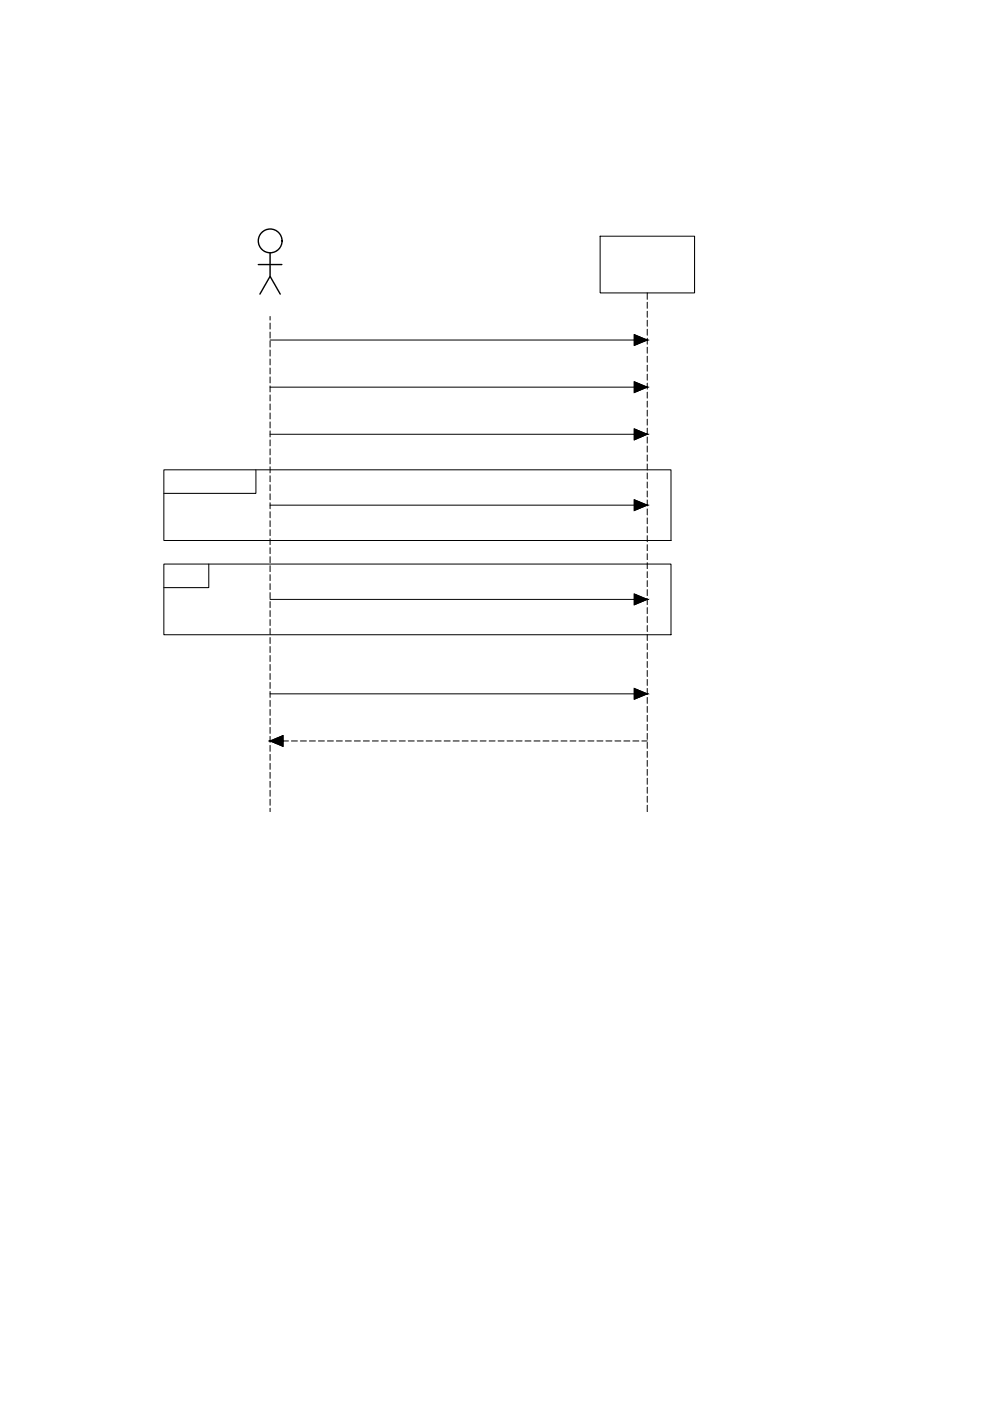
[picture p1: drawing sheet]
<svg xmlns="http://www.w3.org/2000/svg" width="210mm" height="297mm" viewBox="0 0 210 297" stroke-linecap="round" stroke-linejoin="round" font-family="sans-serif">
<g fill="none" stroke="#000" stroke-width=".3">
<path d="M54.8 56.1h5M57.3 53.6v5l2.1 3.8M57.3 58.6l-2.2 3.8"/>
<circle cx="57.3" cy="51.1" r="2.52"/>
</g>
<!-- layer: Fina -->
<g fill="none" stroke="#000" stroke-width=".21">
<path d="M127.2 50.1h20.1v12h-20.1zM57.3 67.1v.8M57.3 68.5v1.3M57.3 70.4v1.3M57.3 72.3v1.3M57.3 74.2v1.3M57.3 76.1v1.3M57.3 78v1.3M57.3 79.9v1.3M57.3 72.1h77.2M134.5 71l2.7 1.1-2.7 1.1zM137.2 62.1v1.4"/>
<path d="M137.2 64.1v1.3M137.2 66v1.3M137.2 67.9v1.3M137.2 69.8v1.3M137.2 71.7v1.3M137.2 73.6v1.3M137.2 75.5v1.3M137.2 77.4v1.3M137.2 79.3v1.3M34.7 99.6h107.6v15h-107.6zM54.3 99.6v5h-19.6M57.3 81.8v1.3"/>
<path d="M57.3 83.7v1.3M57.3 85.6v1.3M57.3 87.5v1.3M57.3 89.5v1.2M57.3 91.4v1.2M57.3 93.3v1.2M57.3 95.2v1.2M57.3 97.1v1.2M57.3 99v1.2M57.3 82.1h77.2M57.3 92.1h77.2M134.5 80.9l2.7 1.2-2.7 1.1z"/>
<path d="M134.5 90.9l2.7 1.2-2.7 1.2zM137.2 81.2v1.3M137.2 83.1v1.3M137.2 85v1.3M137.2 87v1.2M137.2 88.9v1.2M137.2 90.8v1.2M137.2 92.7v1.2M137.2 94.6v1.2M137.2 96.5v1.2M137.2 98.4v1.3M34.7 119.6h107.6v15h-107.6z"/>
<path d="M44.3 119.6v5h-9.6M57.3 100.9v1.3M57.3 102.8v1.3M57.3 104.7v1.3M57.3 106.6v1.3M57.3 108.5v1.3M57.3 110.4v1.3M57.3 112.3v1.3M57.3 114.2v1.3M57.3 116.1v1.3M57.3 118v1.3M57.3 119.9v1.3"/>
<path d="M57.3 107.1h77.2M134.5 106l2.7 1.1-2.7 1.1zM137.2 100.3v1.3M137.2 102.2v1.3M137.2 104.1v1.3M137.2 106v1.3M137.2 107.9v1.3M137.2 109.8v1.2M137.2 111.7v1.2M137.2 113.6v1.3M137.2 115.5v1.3M137.2 117.4v1.3"/>
<path d="M137.2 119.3v1.3M57.3 121.8v1.3M57.3 123.7v1.3M57.3 125.6v1.3M57.3 127.6v1.2M57.3 129.5v1.2M57.3 131.4v1.2M57.3 133.3v1.2M57.3 135.2v1.2M57.3 137.1v1.2M57.3 139v1.3M57.3 127.1h77.2"/>
<path d="M134.5 125.9l2.7 1.2-2.7 1.1zM137.2 121.2v1.3M137.2 123.1v1.3M137.2 125v1.3M137.2 126.9v1.3M137.2 128.8v1.3M137.2 130.7v1.3M137.2 132.6v1.3M137.2 134.5v1.3M137.2 136.4v1.3M137.2 138.3v1.3M57.3 157.1l2.7-1.1v2.2z"/>
<path d="M57.3 140.9v1.3M57.3 142.8v1.3M57.3 144.7v1.3M57.3 146.6v1.3M57.3 148.5v1.3M57.3 150.4v1.3M57.3 152.3v1.3M57.3 154.2v1.3M57.3 156.1v1.3M57.3 158v1.3M57.3 159.9v1.3M57.3 147.1h77.2"/>
<path d="M134.5 146l2.7 1.1-2.7 1.2zM137.2 140.3v1.2M137.2 142.2v1.2M137.2 144.1v1.2M137.2 146v1.2M137.2 147.9v1.2M137.2 149.8v1.2M137.2 151.7v1.3M137.2 153.6v1.3M137.2 155.5v1.3M137.2 157.4v1.3M137.2 159.3v1.3"/>
<path d="M57.3 161.8v1.3M57.3 163.7v1.3M57.3 165.7v1.2M57.3 167.6v1.2M57.3 169.5v1.2M57.3 171.4v.7M137.2 161.2v1.3M137.2 163.1v1.3M137.2 165v1.3M137.2 166.9v1.3M137.2 168.8v1.3M137.2 170.7v1.4"/>
</g>
<g fill="#000" stroke="#000" stroke-width=".21">
<path d="M134.5 71l2.7 1.1h-2.7zM134.5 72.1v1.1l2.7-1.1z"/>
<path d="M134.5 80.9l2.7 1.2h-2.7zM134.5 82.1v1.1l2.7-1.1z"/>
<path d="M134.5 90.9l2.7 1.2h-2.7zM134.5 92.1v1.2l2.7-1.2z"/>
<path d="M134.5 106l2.7 1.1h-2.7zM134.5 107.1v1.1l2.7-1.1z"/>
<path d="M134.5 125.9l2.7 1.2h-2.7zM134.5 127.1v1.1l2.7-1.1z"/>
<path d="M57.3 157.1l2.7-1.1v1.1zM57.3 157.1l2.7 1.1v-1.1z"/>
<path d="M134.5 146l2.7 1.1h-2.7zM134.5 147.1v1.2l2.7-1.2z"/>
</g>
<!-- layer: Tracejado -->
<g fill="none" stroke="#000" stroke-width=".21">
<path d="M60 157.1h1.2M61.8 157.1h1.3M63.7 157.1h1.3M65.6 157.1h1.3M67.5 157.1h1.3M69.4 157.1h1.3M71.3 157.1h1.3M73.2 157.1h1.3M75.1 157.1h1.3M77 157.1h1.3M78.9 157.1h1.3M80.8 157.1h1.3"/>
<path d="M82.7 157.1h1.3M84.7 157.1h1.2M86.6 157.1h1.2M88.5 157.1h1.2M90.4 157.1h1.2M92.3 157.1h1.2M94.2 157.1h1.2M96.1 157.1h1.3M98 157.1h1.3M99.9 157.1h1.3M101.8 157.1h1.3M103.7 157.1h1.3"/>
<path d="M105.6 157.1h1.3M107.5 157.1h1.3M109.4 157.1h1.3M111.3 157.1h1.3M113.2 157.1h1.3M115.1 157.1h1.3M117 157.1h1.3M118.9 157.1h1.3M120.8 157.1h1.3M122.8 157.1h1.2M124.7 157.1h1.2M126.6 157.1h1.2"/>
<path d="M128.5 157.1h1.2M130.4 157.1h1.2M132.3 157.1h1.2M134.2 157.1h1.3M136.1 157.1h1.1"/>
</g>
</svg>
